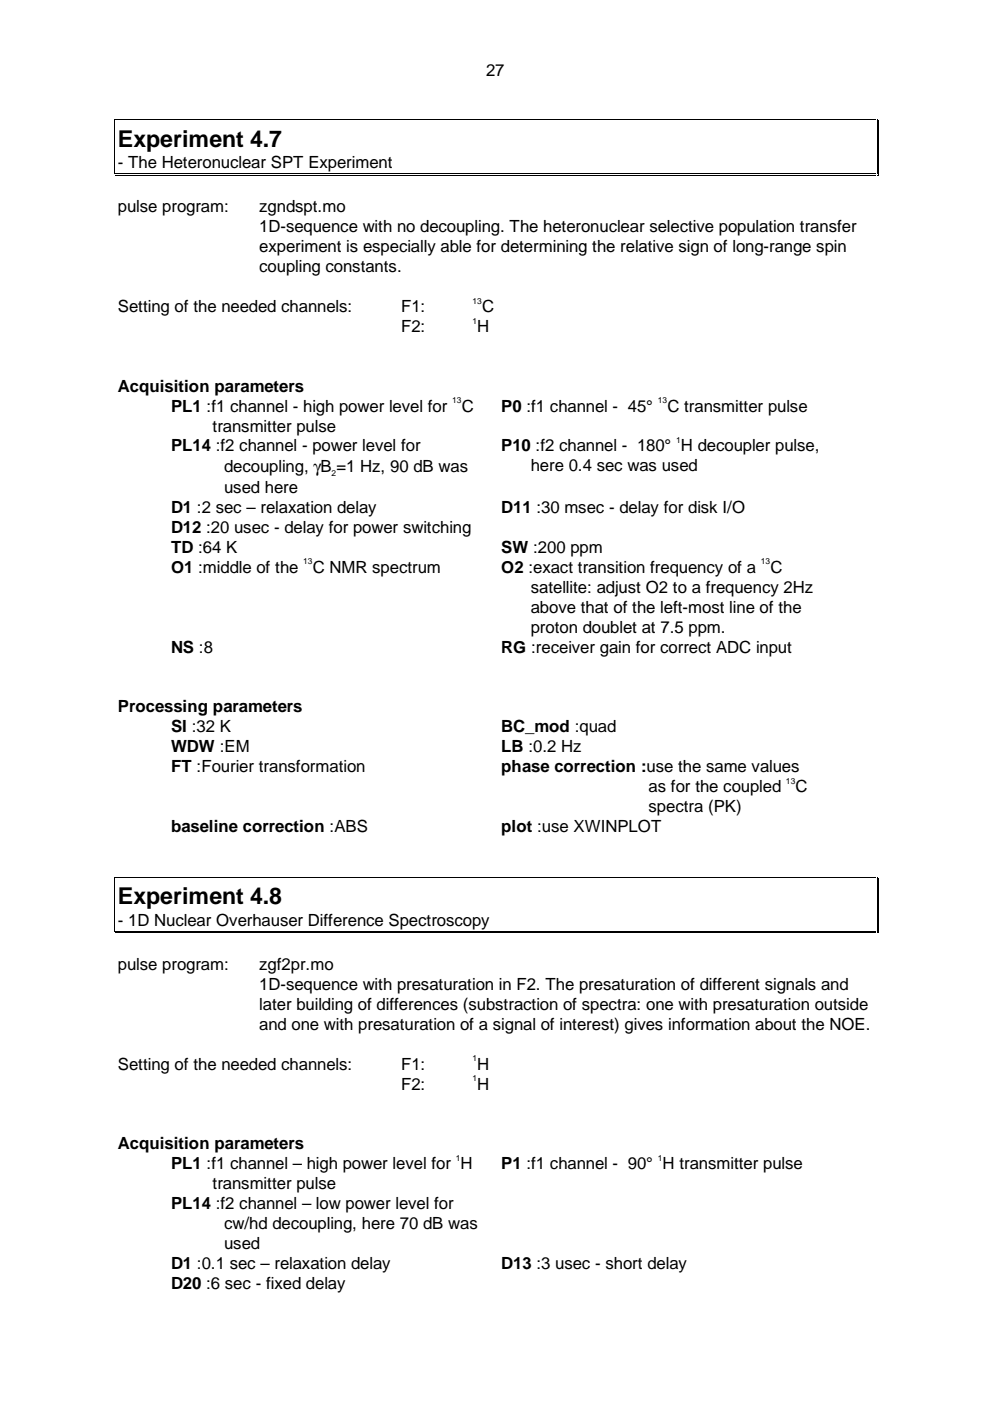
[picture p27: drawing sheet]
<svg xmlns="http://www.w3.org/2000/svg" width="210mm" height="297mm" viewBox="0 0 210 297" stroke-linecap="round" stroke-linejoin="round" font-family="sans-serif">
<defs><g id="words">
<g font-size="4.9">
<text x="25" y="31.1">Experiment 4.7</text>
<text x="25" y="191.7">Experiment 4.8</text>
</g>
<g font-size="3.6">
<text x="103.1" y="16.1">27</text>
<text x="25" y="35.7">- The Heteronuclear SPT Experiment</text>
<text x="25" y="45">pulse program:</text>
<text x="55" y="45">zgndspt.mo</text>
<text x="55" y="49.2">1D-sequence with no decoupling. The heteronuclear selective population transfer</text>
<text x="55" y="53.5">experiment is especially able for determining the relative sign of long-range spin</text>
<text x="55" y="57.7">coupling constants.</text>
<text x="25" y="66.2">Setting of the needed channels:</text>
<text x="85" y="70.4">F2:</text>
<text x="85" y="66.2">F1:</text>
<text x="101.2" y="70.4">H</text>
<text x="102.2" y="66.2">C</text>
<text x="25" y="83">Acquisition parameters</text>
<text x="36.3" y="87.3">PL1 :f1 channel - high power level for</text>
<text x="97.9" y="87.3">C</text>
<text x="106.3" y="87.3">P0 :f1 channel - 45°</text>
<text x="141.5" y="87.3">C transmitter pulse</text>
<text x="36.3" y="95.7">PL14 :f2 channel - power level for</text>
<text x="45.1" y="91.5">transmitter pulse</text>
<text x="106.3" y="95.7">P10 :f2 channel - 180° H decoupler pulse,</text>
<text x="47.5" y="100">decoupling, γB =1 Hz, 90 dB was</text>
<text x="112.5" y="100">here 0.4 sec was used</text>
<text x="47.5" y="104.5">used here</text>
<text x="36.3" y="113">D12 :20 usec - delay for power switching</text>
<text x="36.3" y="108.8">D1 :2 sec – relaxation delay</text>
<text x="106.3" y="108.8">D11 :30 msec - delay for disk I/O</text>
<text x="36.3" y="117.2">TD :64 K</text>
<text x="106.3" y="117.2">SW :200 ppm</text>
<text x="36.3" y="121.5">O1 :middle of the</text>
<text x="66.3" y="121.5">C NMR spectrum</text>
<text x="106.3" y="121.5">O2 :exact transition frequency of a</text>
<text x="112.5" y="125.7">satellite: adjust O2 to a frequency 2Hz</text>
<text x="163.3" y="121.5">C</text>
<text x="112.5" y="129.9">above that of the left-most line of the</text>
<text x="112.5" y="134.2">proton doublet at 7.5 ppm.</text>
<text x="36.3" y="138.4">NS :8</text>
<text x="106.3" y="138.4">RG :receiver gain for correct ADC input</text>
<text x="25" y="151">Processing parameters</text>
<text x="36.3" y="155.2">SI :32 K</text>
<text x="106.3" y="155.2">BC_mod :quad</text>
<text x="36.3" y="159.5">WDW :EM</text>
<text x="106.3" y="159.5">LB :0.2 Hz</text>
<text x="36.3" y="163.7">FT :Fourier transformation</text>
<text x="106.3" y="163.7">phase correction :use the same values</text>
<text x="137.5" y="167.9">as for the coupled</text>
<text x="168.7" y="167.9">C</text>
<text x="137.5" y="172.2">spectra (PK)</text>
<text x="36.3" y="176.4">baseline correction :ABS</text>
<text x="106.3" y="176.4">plot :use XWINPLOT</text>
<text x="25" y="196.3">- 1D Nuclear Overhauser Difference Spectroscopy</text>
<text x="25" y="205.6">pulse program:</text>
<text x="55" y="209.9">1D-sequence with presaturation in F2. The presaturation of different signals and</text>
<text x="55" y="205.6">zgf2pr.mo</text>
<text x="55" y="214.1">later building of differences (substraction of spectra: one with presaturation outside</text>
<text x="55" y="218.3">and one with presaturation of a signal of interest) gives information about the NOE.</text>
<text x="25" y="226.8">Setting of the needed channels:</text>
<text x="85" y="226.8">F1:</text>
<text x="101.2" y="226.8">H</text>
<text x="85" y="231">F2:</text>
<text x="101.2" y="231">H</text>
<text x="25" y="243.6">Acquisition parameters</text>
<text x="36.3" y="247.9">PL1 :f1 channel – high power level for H</text>
<text x="106.3" y="247.9">P1 :f1 channel - 90° H transmitter pulse</text>
<text x="36.3" y="256.3">PL14 :f2 channel – low power level for</text>
<text x="45.1" y="252.1">transmitter pulse</text>
<text x="47.5" y="260.6">cw/hd decoupling, here 70 dB was</text>
<text x="36.3" y="269">D1 :0.1 sec – relaxation delay</text>
<text x="47.5" y="264.8">used</text>
<text x="106.3" y="269">D13 :3 usec - short delay</text>
<text x="36.3" y="273.3">D20 :6 sec - fixed delay</text>
</g>
<g font-size="1.8">
<text x="100.2" y="64.4">13</text>
<text x="100.2" y="68.6">1</text>
<text x="95.9" y="85.5">13</text>
<text x="139.5" y="85.5">13</text>
<text x="143.4" y="93.9">1</text>
<text x="70.3" y="100.9">2</text>
<text x="64.3" y="119.7">13</text>
<text x="161.3" y="119.7">13</text>
<text x="166.6" y="166.2">13</text>
<text x="100.2" y="225">1</text>
<text x="100.2" y="229.2">1</text>
<text x="96.6" y="246.1">1</text>
<text x="139.5" y="246.1">1</text>
</g>
</g></defs>
<path d="M24.2 25.3h.2v.1h-.2zM24.2 36.8h.2v.2h-.2zM185.9 25.3h.1v.1h-.1zM185.9 37h.4v.2h-.4zM185.9 36.8h.1v.2h-.1zM186.1 36.8h.2v.4h-.2zM24.2 185.9h.2v.2h-.2zM24.2 197.4h.2v.2h-.2zM185.9 185.9h.1v.2h-.1zM185.9 197.7h.4v.1h-.4zM185.9 197.4h.1v.2h-.1zM186.1 197.4h.2v.4h-.2z" fill="#000"/>
<g fill="none" stroke="#000" stroke-width=".21">
<path d="M24.3 25.5v6.6M24.3 32.2v4.5M24.5 25.4h161.3M24.5 36.9h161.3M24.5 37.1h161.3M185.9 25.5v6.6M185.9 32.2v4.5M186.2 25.5v6.6M186.2 32.2v4.5M24.3 186.1v6.7M24.3 192.8v4.5M24.5 186h161.3"/>
<path d="M24.5 197.5h161.3M24.5 197.7h161.3M185.9 186.1v6.7M185.9 192.8v4.5M186.2 186.1v6.7M186.2 192.8v4.5"/>
</g>
<use href="#words"/>
</svg>
